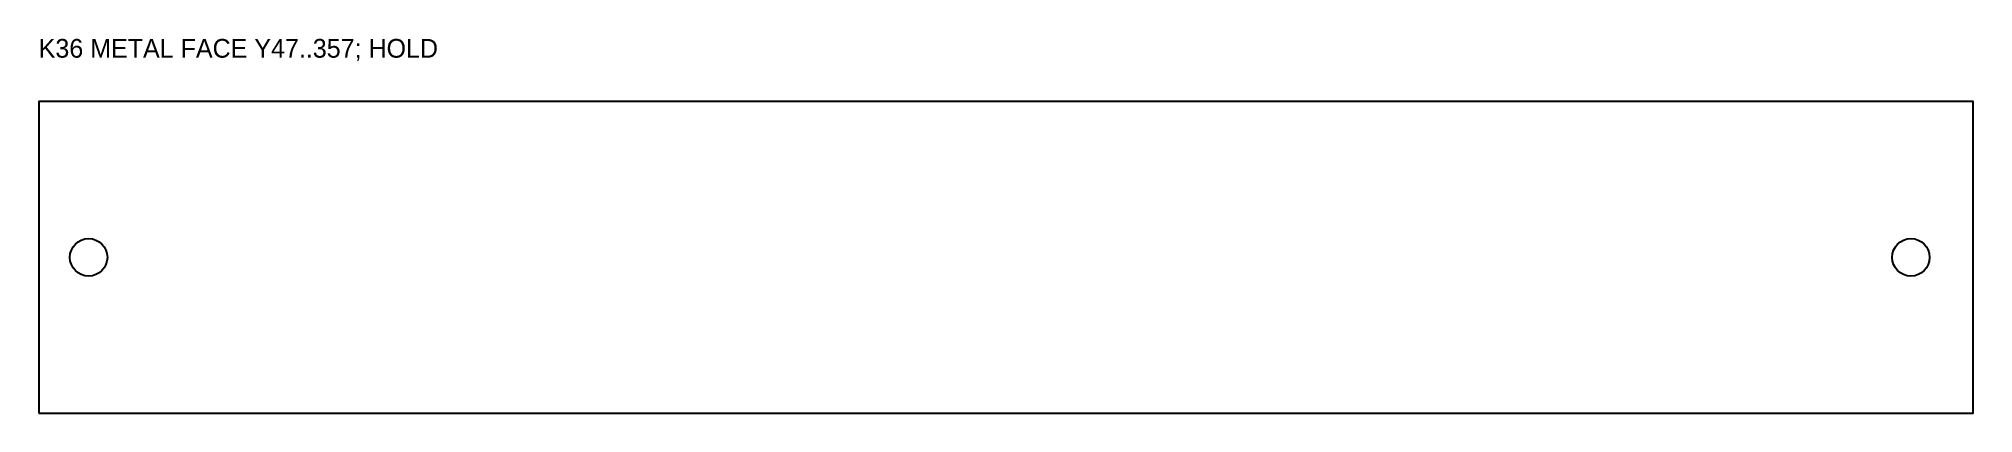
# Model space of a CAD drawing. Header units: millimetres. Extents: x 0 to 310, y 0 to 60.
import ezdxf

# ---------------------------------------------------------------- set-up
doc = ezdxf.new("R2010")
doc.units = ezdxf.units.MM
for name, color, linetype in [('CUT_OUTER', 7, 'Continuous'), ('DRILL_THRU', 7, 'Continuous'), ('INFO_NO_CUT', 7, 'Continuous')]:
    doc.layers.add(name, color=color, linetype=linetype)

msp = doc.modelspace()

# ---------------------------------------------------------------- linework, layer by layer
at = {"layer": 'CUT_OUTER'}
msp.add_lwpolyline([(0, 0), (310, 0), (310, 50), (0, 50)], close=True, dxfattribs=at)
at = {"layer": 'DRILL_THRU'}
for centre in [(8, 25), (300, 25)]:
    msp.add_circle(centre, 3, dxfattribs=at)

# ---------------------------------------------------------------- texts
at = {"layer": 'INFO_NO_CUT'}
msp.add_text('K36 METAL FACE Y47..357; HOLD', height=3, dxfattribs=at).set_placement((0, 57))

doc.saveas('drawing.dxf')
